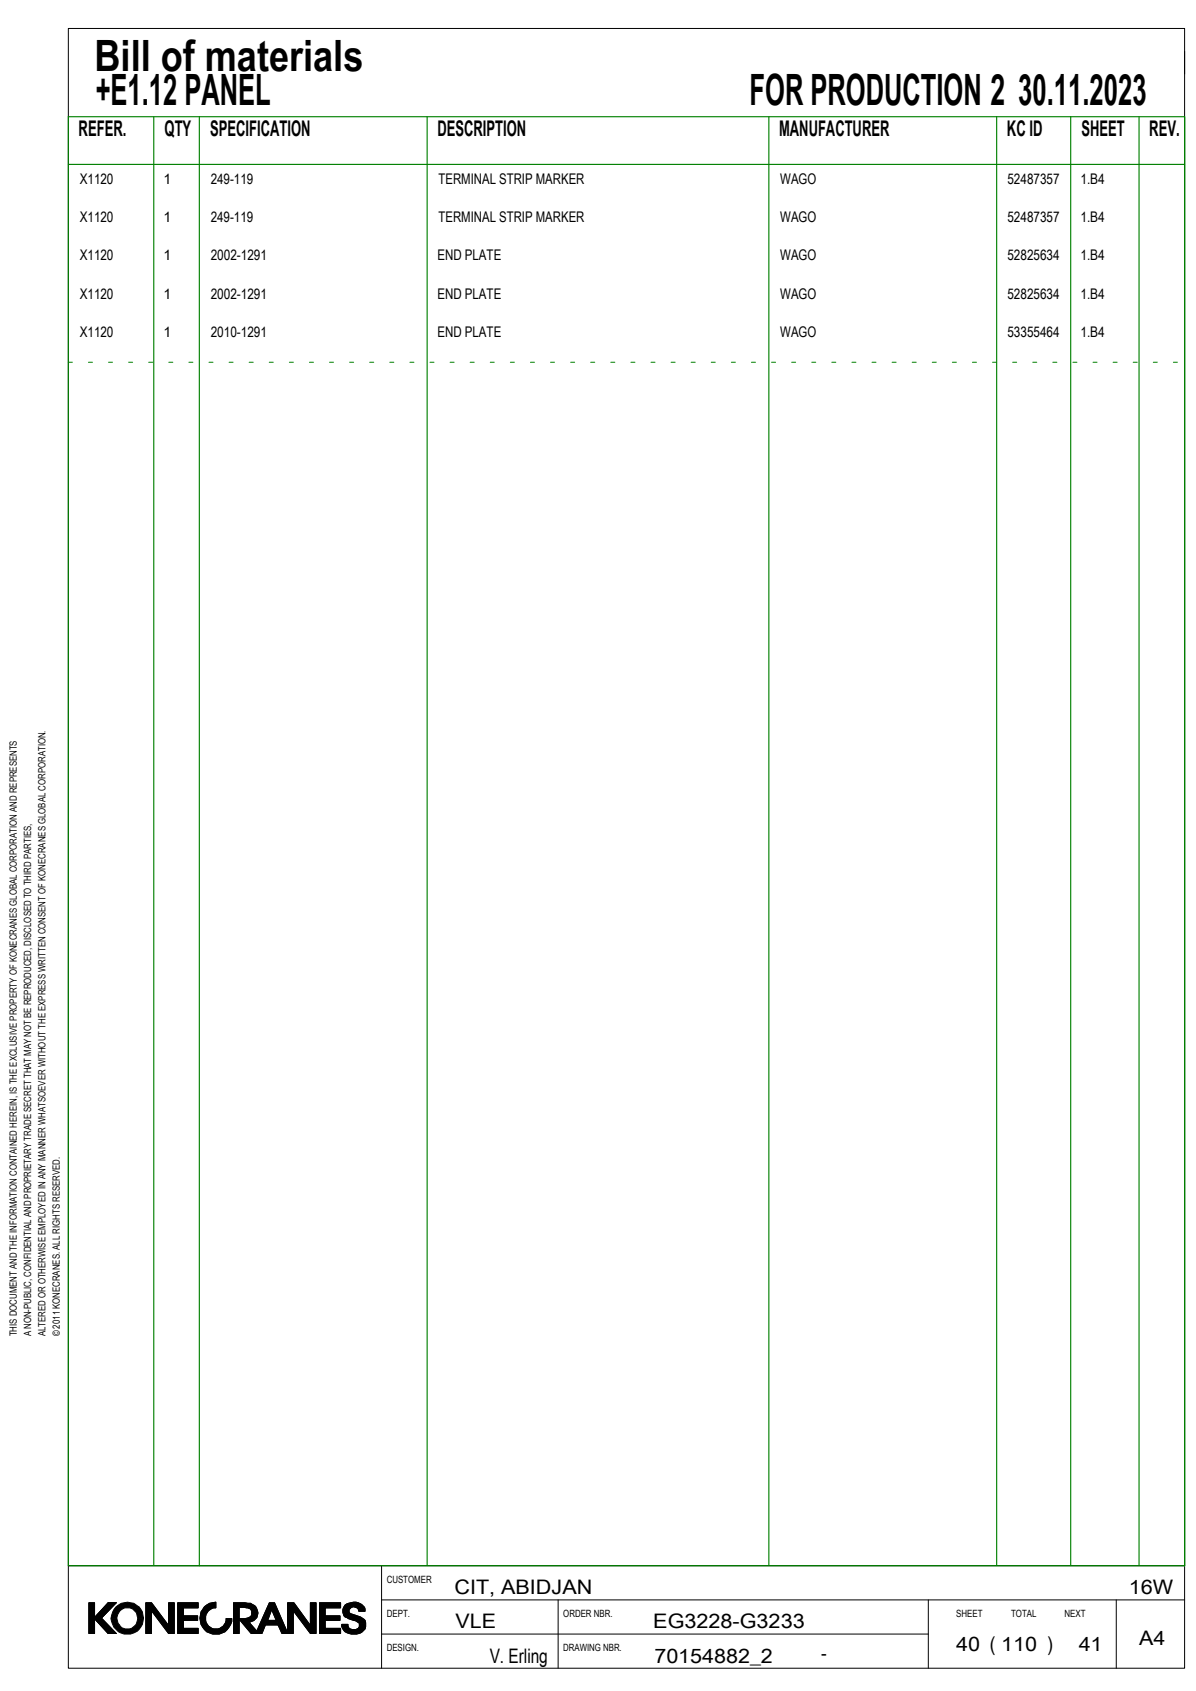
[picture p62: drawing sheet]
<svg xmlns="http://www.w3.org/2000/svg" width="210mm" height="297mm" viewBox="0 0 210 297" stroke-linecap="round" stroke-linejoin="round" font-family="sans-serif">
<defs><g id="words">
<g font-size="7.6">
<text x="16.6" y="12.5">Bill of materials</text>
<text x="16.8" y="18.5">+E1.12 PANEL</text>
<text x="131.6" y="18.5">FOR PRODUCTION 2</text>
<text x="178.8" y="18.5">30.11.2023</text>
</g>
<g font-size="3.8">
<text x="13.8" y="23.9">REFER.</text>
<text x="28.9" y="23.9">QTY</text>
<text x="36.9" y="23.9">SPECIFICATION</text>
<text x="76.8" y="23.9">DESCRIPTION</text>
<text x="136.8" y="23.9">MANUFACTURER</text>
<text x="176.8" y="23.9">KC ID</text>
<text x="189.9" y="23.9">SHEET</text>
<text x="201.8" y="23.9">REV.</text>
</g>
<g font-size="3.5">
<text x="79.8" y="280">CIT, ABIDJAN</text>
<text x="198.2" y="280">16W</text>
<text x="80" y="286">VLE</text>
<text x="114.7" y="286">EG3228-G3233</text>
<text x="86" y="292">V. Erling</text>
<text x="114.9" y="292">70154882_2</text>
<text x="144.2" y="291.5">-</text>
<text x="167.9" y="290">40 ( 110 )</text>
<text x="189.4" y="290">41</text>
<text x="200" y="289">A4</text>
</g>
<g font-size="2.6">
<text x="14" y="32.3">X1120</text>
<text x="28.7" y="32.3">1</text>
<text x="37" y="32.3">249-119</text>
<text x="77" y="32.3">TERMINAL STRIP MARKER</text>
<text x="137" y="32.3">WAGO</text>
<text x="176.9" y="32.3">52487357</text>
<text x="189.7" y="32.3">1.B4</text>
<text x="14" y="39">X1120</text>
<text x="28.7" y="39">1</text>
<text x="37" y="39">249-119</text>
<text x="77" y="39">TERMINAL STRIP MARKER</text>
<text x="137" y="39">WAGO</text>
<text x="176.9" y="39">52487357</text>
<text x="189.7" y="39">1.B4</text>
<text x="14" y="45.7">X1120</text>
<text x="28.7" y="45.7">1</text>
<text x="37" y="45.7">2002-1291</text>
<text x="76.8" y="45.7">END PLATE</text>
<text x="137" y="45.7">WAGO</text>
<text x="176.9" y="45.7">52825634</text>
<text x="189.7" y="45.7">1.B4</text>
<text x="14" y="52.5">X1120</text>
<text x="28.7" y="52.5">1</text>
<text x="37" y="52.5">2002-1291</text>
<text x="76.8" y="52.5">END PLATE</text>
<text x="137" y="52.5">WAGO</text>
<text x="176.9" y="52.5">52825634</text>
<text x="189.7" y="52.5">1.B4</text>
<text x="14" y="59.3">X1120</text>
<text x="28.7" y="59.3">1</text>
<text x="37" y="59.3">2010-1291</text>
<text x="76.8" y="59.3">END PLATE</text>
<text x="137" y="59.3">WAGO</text>
<text x="176.9" y="59.3">53355464</text>
<text x="189.7" y="59.3">1.B4</text>
</g>
<g font-size="1.8">
<text x="3" y="234.7" transform="rotate(-90 3 234.7)">THIS DOCUMENT AND THE INFORMATION CONTAINED HEREIN, IS THE EXCLUSIVE PROPERTY OF KONECRANES GLOBAL CORPORATION AND REPRESENTS</text>
<text x="5.5" y="234.7" transform="rotate(-90 5.5 234.7)">A NON-PUBLIC, CONFIDENTIAL AND PROPRIETARY TRADE SECRET THAT MAY NOT BE REPRODUCED, DISCLOSED TO THIRD PARTIES,</text>
<text x="8" y="234.7" transform="rotate(-90 8 234.7)">ALTERED OR OTHERWISE EMPLOYED IN ANY MANNER WHATSOEVER WITHOUT THE EXPRESS WRITTEN CONSENT OF KONECRANES GLOBAL CORPORATION.</text>
<text x="10.5" y="234.7" transform="rotate(-90 10.5 234.7)">© 2011 KONECRANES. ALL RIGHTS RESERVED.</text>
<text x="67.9" y="278">CUSTOMER</text>
<text x="67.9" y="284">DEPT.</text>
<text x="98.9" y="284">ORDER NBR.</text>
<text x="167.9" y="284">SHEET</text>
<text x="177.5" y="284">TOTAL</text>
<text x="186.9" y="284">NEXT</text>
<text x="67.9" y="290">DESIGN.</text>
<text x="98.9" y="290">DRAWING NBR.</text>
</g>
</g></defs>
<g fill="none" stroke="#000" stroke-width=".18">
<path d="M12 5h196v288h-196zM208 9v4M12 275h196M67 275v18M15.6 281.5h1v5.4h-1zM19 281.5h1.4l-2.6 2.7 2.6 2.7h-1.4l-2.4-2.6v-.2zM25.6 281.5h1l3 4v-4h1v5.4h-1l-3-4v4h-1zM31.2 281.5h3.6v.9h-2.6v1.4h2.5v.8h-2.5v1.4h2.6v.9h-3.6zM35.9 282.2a2.71 2.71 0 0 1 2-.8v1a1.84 1.84 0 0 0-1.8 1.7 1.84 1.84 0 0 0 1.6 2 1.84 1.84 0 0 0 2-1.5v-.3h1a2.82 2.82 0 0 1-3.9 2.5 2.82 2.82 0 0 1-.9-4.6zM42 282.3l1.3 .1a.89 .89 0 0 1 .9 .6 .89 .89 0 0 1-.3 1l-1 .3h-.9zM45.1 286.5l-1.4-1.6a1.65 1.65 0 0 0 1.6-1.8 1.65 1.65 0 0 0-1.8-1.5l-2.5-.1v5.4h1v-2.5l2.1 2.5h1.2M47.7 282.7l.8 1.9h-1.5z"/>
<path d="M50.5 281.5h1.1l2.9 4v-4h1v5.4h-1l-3-4v4h-1zM50.5 286.8l-2.3-5.3h-.9l-2.4 5.4h1.1l.6-1.5h2.2l.7 1.5h1.1M56.1 281.5h3.7v.9h-2.7v1.4h2.6v.8h-2.6v1.4h2.7v.9h-3.7zM60.6 281.9a2.39 2.39 0 0 1 3.4 .4l.1 .7h-1.1a.86 .86 0 0 0-1-.8 .86 .86 0 0 0-.7 1l.5 .3a5.3 5.3 0 0 1 2.3 1.1l.1 .4a1.75 1.75 0 0 1-2.1 2 1.76 1.76 0 0 1-2.1-1.7h1.1a.82 .82 0 0 0 1 .9h.4a.77 .77 0 0 0 .6-.7 .77 .77 0 0 0-.6-.8l-1.3-.4a1.44 1.44 0 0 1-.6-2.4zM67 281h141M67 287h96M98 281v12M163 281v12M196 281v12"/>
</g>
<path d="M12 20.5h196v254.5h-196zM12 28.9h196M27 20.5v254.5M35 20.5v254.5M75 20.5v254.5M135 20.5v254.5M175 20.5v254.5M188 20.5v254.5M200 20.5v254.5" fill="none" stroke="#008000" stroke-width=".2"/>
<path d="M12 63.6h196" fill="none" stroke="#008000" stroke-width=".18" stroke-dasharray=".7 2.8"/>
<g fill="#000" stroke="#000" stroke-width=".18">
<path d="M15.6 281.5h1v5.4h-1z" fill-rule="evenodd"/>
<path d="M19 281.5h1.4l-2.6 2.7 2.6 2.7h-1.4l-2.4-2.6v-.2z" fill-rule="evenodd"/>
<path d="M20.3 282.3a2.86 2.86 0 0 1 4.7 .8l.2 1.1h-1a1.85 1.85 0 0 0-1.9-1.8 1.85 1.85 0 0 0-1.8 1.8h-1l.3-1.1z" fill-rule="evenodd"/>
<path d="M19.5 284.2h1l.1 .4a1.77 1.77 0 0 0 1.2 1.4 1.77 1.77 0 0 0 1.8-.4l.3-.3 .3-1.1h1a2.85 2.85 0 0 1-2.8 2.8 2.85 2.85 0 0 1-2.9-2.8z" fill-rule="evenodd"/>
<path d="M25.6 281.5h1l3 4v-4h1v5.4h-1l-3-4v4h-1z" fill-rule="evenodd"/>
<path d="M31.2 281.5h3.6v.9h-2.6v1.4h2.5v.8h-2.5v1.4h2.6v.9h-3.6z" fill-rule="evenodd"/>
<path d="M35.9 282.2a2.71 2.71 0 0 1 2-.8v1a1.85 1.85 0 0 0-1.9 1.8 1.85 1.85 0 0 0 1.8 1.9 1.85 1.85 0 0 0 1.9-1.8h1a2.82 2.82 0 0 1-4 2.5 2.82 2.82 0 0 1-.8-4.6z" fill-rule="evenodd"/>
<path d="M41 282.3h1v4.6h-1z" fill-rule="evenodd"/>
<path d="M41 281.5l2.5 .1a1.65 1.65 0 0 1 1.7 1.6 1.65 1.65 0 0 1-1.5 1.7l1.4 1.6-.2 .4h-.8l-2.1-2.6a2.43 2.43 0 0 0 2.2-.6v-.8l-.1-.1a2.17 2.17 0 0 0-2.1-.5h-1z" fill-rule="evenodd"/>
<path d="M47.3 281.5h.9l2.3 5.4h-1l-1.8-4.2-1.7 4.2h-1.1z" fill-rule="evenodd"/>
<path d="M47 284.6h1.5l.3 .8h-2.2z" fill-rule="evenodd"/>
<path d="M50.5 281.5h1.1l2.9 4v-4h1v5.4h-1l-3-4v4h-1z" fill-rule="evenodd"/>
<path d="M56.1 281.5h3.7v.9h-2.7v1.4h2.6v.8h-2.6v1.4h2.7v.9h-3.7z" fill-rule="evenodd"/>
<path d="M60.6 281.9a2.35 2.35 0 0 1 3.5 .7v.4h-1.1a.86 .86 0 0 0-1-.8 .86 .86 0 0 0-.7 1l.2 .2 1.8 .6a1.3 1.3 0 0 1 .9 1.1h-1.1l-.6-.4-1.3-.4a1.44 1.44 0 0 1-.6-2.4z" fill-rule="evenodd"/>
<path d="M60 285.3h1.1l.2 .7a1.34 1.34 0 0 0 1.8-.3v-.6h1.1a1.66 1.66 0 0 1-1.2 1.8 2.29 2.29 0 0 1-3-1.2z" fill-rule="evenodd"/>
</g>
<use href="#words"/>
</svg>
